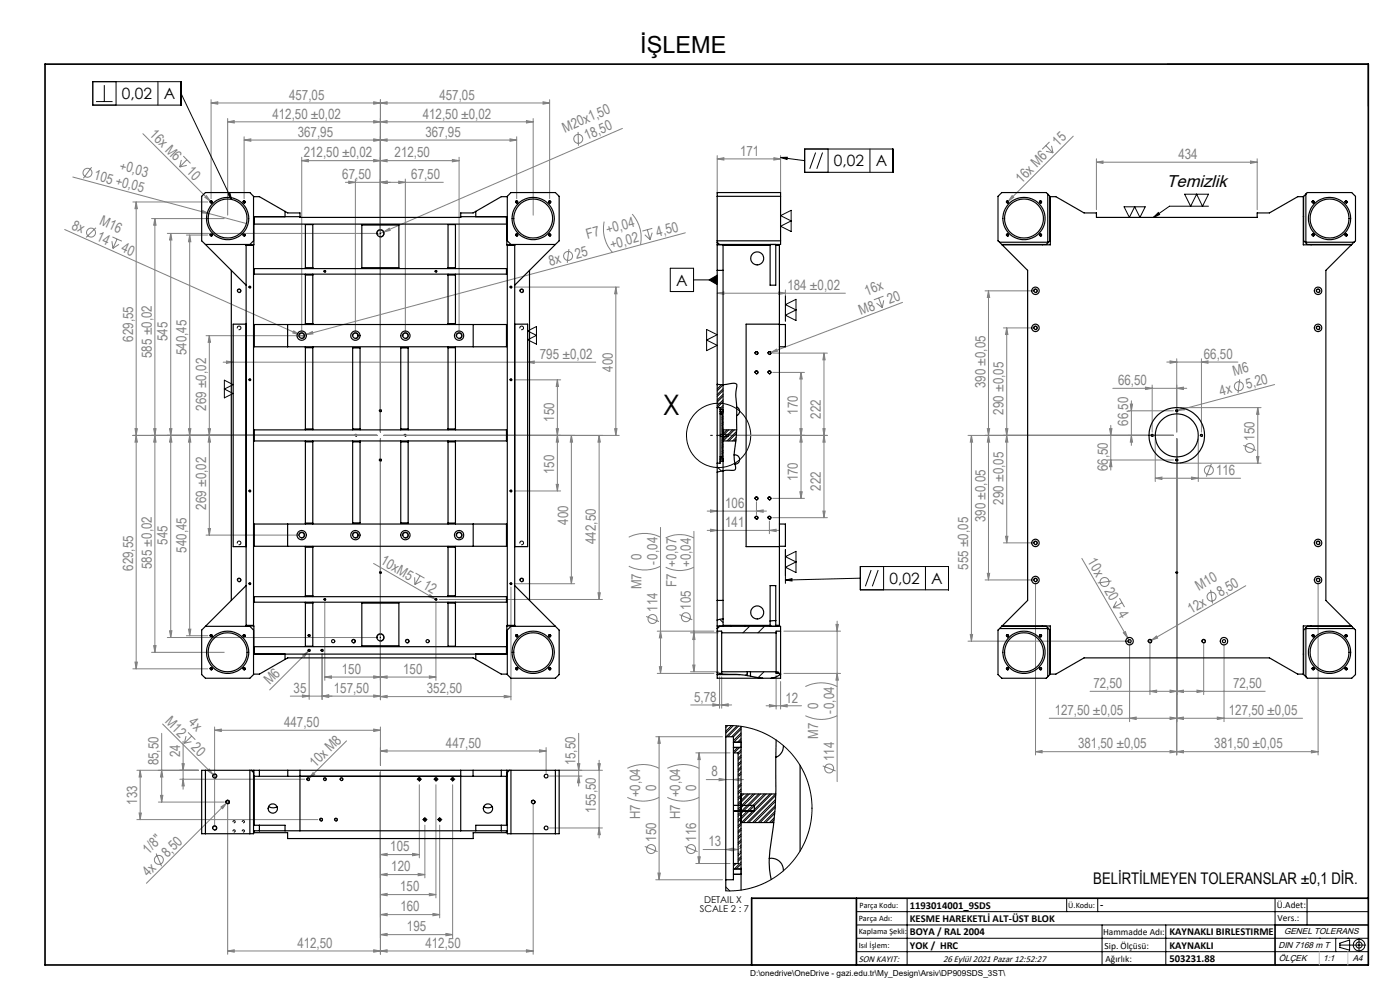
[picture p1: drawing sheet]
<svg xmlns="http://www.w3.org/2000/svg" width="420mm" height="297mm" viewBox="0 0 420 297" stroke-linecap="round" stroke-linejoin="round" font-family="sans-serif">
<defs><g id="words">
<text font-size="8.5" x="198.8" y="124.3">X</text>
<text font-size="7.1" x="192.1" y="15.8">İŞLEME</text>
<text font-size="5.1" x="349.9" y="56.2">Temizlik</text>
<text font-size="4.8" x="328" y="265">BELİRTİLMEYEN TOLERANSLAR ±0,1 DİR.</text>
<g font-size="4.7">
<text x="36.6" y="29.7">0,02</text>
<text x="49.1" y="29.7">A</text>
<text x="250.2" y="49.9">0,02</text>
<text x="262.7" y="49.9">A</text>
<text x="202.9" y="85.6">A</text>
<text x="266.8" y="175">0,02</text>
<text x="279.4" y="175">A</text>
</g>
<g font-size="4.2" fill="#808080">
<text x="86.7" y="29.9">457,05</text>
<text x="131.8" y="29.9">457,05</text>
<text x="81.7" y="35.5">412,50 ±0,02</text>
<text x="126.8" y="35.5">412,50 ±0,02</text>
<text x="44.7" y="40.5" transform="rotate(45 44.7 40.5)">16x M6</text>
<text x="89.3" y="41">367,95</text>
<text x="127.6" y="41">367,95</text>
<text x="169.5" y="39.7" transform="rotate(-23 169.5 39.7)">M20x1,50</text>
<text x="91.1" y="47.2">212,50 ±0,02</text>
<text x="118.4" y="47.2">212,50</text>
<text x="176" y="42.1" transform="rotate(-23 176 42.1)">18,50</text>
<text x="222" y="46.7">171</text>
<text x="317.5" y="44" transform="rotate(-45 317.5 44)">15</text>
<text x="353.5" y="47.6">434</text>
<text x="28" y="53.7" transform="rotate(15 28 53.7)">105 +0,05</text>
<text x="35.7" y="50.9" transform="rotate(15 35.7 50.9)">+0,03</text>
<text x="55.7" y="51.6" transform="rotate(45 55.7 51.6)">10</text>
<text x="102.7" y="53.7">67,50</text>
<text x="123.4" y="53.7">67,50</text>
<text x="306.4" y="55" transform="rotate(-45 306.4 55)">16x M6</text>
<text x="21.3" y="68.6" transform="rotate(24 21.3 68.6)">8x</text>
<text x="28.7" y="71.9" transform="rotate(24 28.7 71.9)">14</text>
<text x="29.7" y="67.1" transform="rotate(24 29.7 67.1)">M16</text>
<text x="176.3" y="71.7" transform="rotate(-15 176.3 71.7)">F7 +0,04</text>
<text x="197.3" y="71" transform="rotate(-15 197.3 71)">4,50</text>
<text x="36.1" y="75.2" transform="rotate(24 36.1 75.2)">40</text>
<text x="172.9" y="77.5" transform="rotate(-15 172.9 77.5)">25</text>
<text x="183.5" y="74.7" transform="rotate(-15 183.5 74.7)">+0,02</text>
<text x="165" y="79.6" transform="rotate(-15 165 79.6)">8x</text>
<text x="236.2" y="86.9">184 ±0,02</text>
<text x="260.1" y="88.6" transform="rotate(-21 260.1 88.6)">16x</text>
<text x="258.3" y="94.4" transform="rotate(-21 258.3 94.4)">M8</text>
<text x="266.8" y="91.1" transform="rotate(-21 266.8 91.1)">20</text>
<text x="39.9" y="102.4" transform="rotate(-90 39.9 102.4)">629,55</text>
<text x="45.5" y="107.3" transform="rotate(-90 45.5 107.3)">585 ±0,02</text>
<text x="50.3" y="102.3" transform="rotate(-90 50.3 102.3)">545</text>
<text x="56" y="106.4" transform="rotate(-90 56 106.4)">540,45</text>
<text x="162" y="107.6">795 ±0,02</text>
<text x="361.2" y="107.5">66,50</text>
<text x="183.8" y="111.4" transform="rotate(-90 183.8 111.4)">400</text>
<text x="370.3" y="112.7" transform="rotate(-15 370.3 112.7)">M6</text>
<text x="295.6" y="116.4" transform="rotate(-90 295.6 116.4)">390 ±0,05</text>
<text x="335.4" y="115.4">66,50</text>
<text x="366.3" y="118.7" transform="rotate(-15 366.3 118.7)">4x</text>
<text x="374.1" y="116.6" transform="rotate(-15 374.1 116.6)">5,20</text>
<text x="61.9" y="123.1" transform="rotate(-90 61.9 123.1)">269 ±0,02</text>
<text x="239.4" y="124.3" transform="rotate(-90 239.4 124.3)">170</text>
<text x="246.3" y="125.5" transform="rotate(-90 246.3 125.5)">222</text>
<text x="301.1" y="124.3" transform="rotate(-90 301.1 124.3)">290 ±0,05</text>
<text x="166.3" y="126.4" transform="rotate(-90 166.3 126.4)">150</text>
<text x="338.5" y="127.6" transform="rotate(-90 338.5 127.6)">66,50</text>
<text x="376.4" y="132.1" transform="rotate(-90 376.4 132.1)">150</text>
<text x="166.3" y="142.2" transform="rotate(-90 166.3 142.2)">150</text>
<text x="332.3" y="141.3" transform="rotate(-90 332.3 141.3)">66,50</text>
<text x="364.8" y="142.4">116</text>
<text x="239.4" y="144.3" transform="rotate(-90 239.4 144.3)">170</text>
<text x="246.3" y="147.1" transform="rotate(-90 246.3 147.1)">222</text>
<text x="61.9" y="152.7" transform="rotate(-90 61.9 152.7)">269 ±0,02</text>
<text x="217.5" y="152.2">106</text>
<text x="301.1" y="151.2" transform="rotate(-90 301.1 151.2)">290 ±0,05</text>
<text x="170.5" y="157.3" transform="rotate(-90 170.5 157.3)">400</text>
<text x="217.5" y="158">141</text>
<text x="295.6" y="156.5" transform="rotate(-90 295.6 156.5)">390 ±0,05</text>
<text x="50.3" y="163.2" transform="rotate(-90 50.3 163.2)">545</text>
<text x="56" y="165.6" transform="rotate(-90 56 165.6)">540,45</text>
<text x="178.8" y="163" transform="rotate(-90 178.8 163)">442,50</text>
<text x="192.5" y="167.7" transform="rotate(-90 192.5 167.7)">0</text>
<text x="39.9" y="171.1" transform="rotate(-90 39.9 171.1)">629,55</text>
<text x="45.5" y="170.6" transform="rotate(-90 45.5 170.6)">585 ±0,02</text>
<text x="113.9" y="168.9" transform="rotate(30 113.9 168.9)">10xM5</text>
<text x="197.2" y="169.3" transform="rotate(-90 197.2 169.3)">-0,04</text>
<text x="207.2" y="170" transform="rotate(-90 207.2 170)">+0,04</text>
<text x="290.5" y="170.8" transform="rotate(-90 290.5 170.8)">555 ±0,05</text>
<text x="326.2" y="168.3" transform="rotate(60 326.2 168.3)">10x</text>
<text x="126.6" y="176.2" transform="rotate(30 126.6 176.2)">12</text>
<text x="192.5" y="176.6" transform="rotate(-90 192.5 176.6)">M7</text>
<text x="203" y="176" transform="rotate(-90 203 176)">F7 +0,07</text>
<text x="331.2" y="177" transform="rotate(60 331.2 177)">20</text>
<text x="359.7" y="177.2" transform="rotate(-30 359.7 177.2)">M10</text>
<text x="366.1" y="179" transform="rotate(-30 366.1 179)">8,50</text>
<text x="197.2" y="183.4" transform="rotate(-90 197.2 183.4)">114</text>
<text x="207.2" y="182.7" transform="rotate(-90 207.2 182.7)">105</text>
<text x="335.3" y="184.1" transform="rotate(60 335.3 184.1)">4</text>
<text x="357.3" y="184" transform="rotate(-30 357.3 184)">12x</text>
<text x="102.6" y="202">150</text>
<text x="120.9" y="202">150</text>
<text x="80.9" y="205.4" transform="rotate(-45 80.9 205.4)">M6</text>
<text x="88.1" y="207.6">35</text>
<text x="100.1" y="207.6">157,50</text>
<text x="128.1" y="207.8">352,50</text>
<text x="328" y="206.2">72,50</text>
<text x="369.9" y="206.2">72,50</text>
<text x="208.2" y="210.3">5,78</text>
<text x="235.6" y="210.6">12</text>
<text x="245.5" y="212.5" transform="rotate(-90 245.5 212.5)">0</text>
<text x="250.2" y="214.1" transform="rotate(-90 250.2 214.1)">-0,04</text>
<text x="316.4" y="214.3">127,50 ±0,05</text>
<text x="368.7" y="214.3">127,50 ±0,05</text>
<text x="49.3" y="216.5" transform="rotate(45 49.3 216.5)">M12</text>
<text x="56.4" y="216.7" transform="rotate(45 56.4 216.7)">4x</text>
<text x="85.2" y="217.9">447,50</text>
<text x="245.5" y="221.4" transform="rotate(-90 245.5 221.4)">M7</text>
<text x="54" y="227" transform="rotate(-90 54 227)">24</text>
<text x="57.1" y="224.3" transform="rotate(45 57.1 224.3)">20</text>
<text x="133.8" y="224.1">447,50</text>
<text x="323.4" y="224.3">381,50 ±0,05</text>
<text x="364.3" y="224.3">381,50 ±0,05</text>
<text x="47.6" y="229.4" transform="rotate(-90 47.6 229.4)">85,50</text>
<text x="94.6" y="230.1" transform="rotate(-45 94.6 230.1)">10x M8</text>
<text x="172.7" y="229.4" transform="rotate(-90 172.7 229.4)">15,50</text>
<text x="213.5" y="232.7">8</text>
<text x="250.2" y="228.1" transform="rotate(-90 250.2 228.1)">114</text>
<text x="196.8" y="237" transform="rotate(-90 196.8 237)">0</text>
<text x="208.8" y="237" transform="rotate(-90 208.8 237)">0</text>
<text x="41.1" y="241.1" transform="rotate(-90 41.1 241.1)">133</text>
<text x="178.8" y="243.5" transform="rotate(-90 178.8 243.5)">155,50</text>
<text x="192" y="245.6" transform="rotate(-90 192 245.6)">H7 +0,04</text>
<text x="204" y="245.6" transform="rotate(-90 204 245.6)">H7 +0,04</text>
<text x="44.5" y="256.2" transform="rotate(-45 44.5 256.2)">1/8&quot;</text>
<text x="50.2" y="257.2" transform="rotate(-45 50.2 257.2)">8,50</text>
<text x="117.1" y="255.1">105</text>
<text x="196.8" y="252.3" transform="rotate(-90 196.8 252.3)">150</text>
<text x="208.8" y="252.3" transform="rotate(-90 208.8 252.3)">116</text>
<text x="212.5" y="253.6">13</text>
<text x="44.5" y="263" transform="rotate(-45 44.5 263)">4x</text>
<text x="117.4" y="261.1">120</text>
<text x="120" y="267.1">150</text>
<text x="120.1" y="273.1">160</text>
<text x="122.1" y="279.1">195</text>
<text x="89.2" y="284">412,50</text>
<text x="127.6" y="284">412,50</text>
</g>
<g font-size="3.2">
<text x="272.9" y="272.3">1193014001_9SDS</text>
<text x="330" y="272.2">-</text>
<text x="272.9" y="280.3">BOYA / RAL 2004</text>
<text x="272.9" y="276.3">KESME HAREKETLİ ALT-ÜST BLOK</text>
<text x="350.8" y="280.3">KAYNAKLI BIRLESTIRME</text>
<text x="272.9" y="284.4">YOK / HRC</text>
<text x="350.8" y="284.3">KAYNAKLI</text>
<text x="350.8" y="288.3">503231.88</text>
</g>
<g font-size="2.8">
<text x="209.9" y="273.4">SCALE 2 : 7</text>
<text x="211.3" y="270.5">DETAIL X</text>
<text x="383" y="272.2">Ü.Adet:</text>
<text x="330.9" y="280.3">Hammadde Adı:</text>
<text x="383.3" y="276">Vers.:</text>
<text x="331.4" y="284.3">Sip. Ölçüsü:</text>
<text x="257.6" y="288.3">SON KAYIT:</text>
<text x="282.9" y="288.3">26 Eylül 2021 Pazar 12:52:27</text>
<text x="331.6" y="288.3">Ağırlık:</text>
</g>
<g font-size="2.6">
<text x="385.2" y="279.9">GENEL TOLERANS</text>
<text x="383.5" y="284">DIN 7168 m T</text>
<text x="383.6" y="288.1">ÖLÇEK</text>
<text x="396.9" y="288.1">1:1</text>
<text x="405.8" y="288.1">A4</text>
</g>
<g font-size="2.5">
<text x="257.9" y="272">Parça Kodu:</text>
<text x="320.5" y="272">Ü.Kodu:</text>
<text x="257.6" y="280">Kaplama Şekli:</text>
<text x="257.6" y="276">Parça Adı:</text>
<text x="257.6" y="284.1">Isıl İşlem:</text>
<text x="225" y="292.6">D:\onedrive\OneDrive - gazi.edu.tr\My_Design\Arsiv\DP909SDS_3ST\</text>
</g>
</g></defs>
<g fill="none" stroke="#808080" stroke-width=".3">
<path d="M63.3 30.9l2-.4v.7zM63.3 29.9v29.6M63.3 30.9h101.6M68.3 36.5l2-.3v.7zM68.3 35.5v29M68.3 36.5h91.6M112.1 36.2l2 .3-2 .4zM112.1 30.5l2 .4-2 .3zM114.1 36.5l2-.3v.7zM114.1 30.9l2-.4v.7zM114.1 29.9v99.6M157.9 36.2l2 .3-2 .4z"/>
<path d="M159.9 35.5v29M162.9 30.5l2 .4-2 .3zM164.9 29.9v29.6M173.4 39.5l.1 4.2M186.7 38.5l-71.6 31M21.8 53.1l40.9 10.9M27.5 50.1l-2.5 3.3M42.9 40.1l20.7 20.7M54.4 47.9l-.5 2.2M55 46.8l2.1 2.2M56 49.6l-2.1 .5M56.1 47.9l-2.2 2.2"/>
<path d="M61.9 58.6l1.2 1.7-1.6-1.2zM73.2 42l2-.4v.7zM73.2 41v18.5M73.2 42h81.8M90.5 48.2l2-.4v.7zM90.5 47.1v52.5M90.5 48.2h47.2M103.6 54.6h29.4M104.6 54.3l2 .3-2 .4zM106.6 53.7v45.9M112.1 47.8l2 .4-2 .3zM112.1 41.6l2 .4-2 .3z"/>
<path d="M114.1 48.2l2-.4v.7zM114.1 54.6l2-.3v.7zM114.1 42l2-.4v.7zM119.6 54.3l2 .3-2 .4zM121.6 53.7v45.9M135.7 47.8l2 .4-2 .3zM137.7 47.1v52.5M153 41.6l2 .4-2 .3zM155 41v18.5M215.2 47.6l2-.3v.7zM215.2 46.6v11.6M215.2 47.6h19"/>
<path d="M232.2 47.3l2 .3-2 .4zM234.2 46.6v11.2M303.6 58.6l.5 .5-1.6 1.2zM313.8 43.6l2.1 2.2M313.8 45.3l2.1 .5M314.9 42.5l-2.2 2.2M315.5 43.7l.4 2.1M322 40.8l-20 20M328.9 48.6l2-.3v.7zM328.9 47.6v15.2M328.9 48.6h48.3M375.1 48.3l2.1 .3-2.1 .4z"/>
<path d="M377.2 47.6v15.2M19.4 68.8l70.4 31.5M28.8 68.3l-3 2.9M33.6 72.3l.3 2.1M33.7 71l2.8 1.3M35.1 71.6l-1.2 2.8M35.7 73.2l-1.8 1.2M39.9 60.5h22.4M40.9 60.5l.3 2h-.7zM40.9 60.5v139.9M45.5 65.5h21.8M46.5 65.5l.3 2h-.7z"/>
<path d="M46.5 65.5v130M50.2 70h62.9M51.2 70l.4 1.9h-.7zM51.2 70v121.1M55.9 70.4h6.4M56.9 70.4l.4 2.1h-.7zM56.9 70.4v120.1M60.8 63.1l1.9 .9-2.1-.2zM62.7 64l11.2 3M115.1 69.5l1.7-1.1 .3 .7zM115.1 69.5l-1.9 .8M170.7 74.6l-.5 4.2"/>
<path d="M181.3 66.4a10.5 10.5 0 0 0 2.4 9.2M189.7 64.2a10.7 10.7 0 0 1 2.4 9.2M193.4 70.3l1.6 1.5M194.2 68.9l.8 2.9M195.7 69.7l-.7 2.1M195.7 68.4l-3 .8M205.6 69.8l-113.7 30.5M88.1 99.2l1.7 1.1-2-.5zM154.3 86h31.5M184.7 86l.4 2h-.7zM184.7 86v44.5M215.2 87.9l2-.4v.7z"/>
<path d="M215.2 87.9h38.4M233.6 87.5l2 .4-2 .3zM235.6 86.9v9.4M263 90.9l1.7 1.3M263.6 89.3l1.1 2.9M265 88.8l-2.9 1M265.1 90l-.4 2.2M270.8 90.6l-39.6 15.1M295.5 87.2h14.1M296.5 87.2v86.6M296.5 87.2l.4 1.9h-.7zM301 98.3h8.6"/>
<path d="M302 98.3v64.4M302 98.3l.4 2h-.7zM61.8 100.6h27.7M62.8 100.6l.3 2h-.7zM62.8 100.6v59.8M67 108.5h111.7M67.9 108.2l2.1 .3-2.1 .4zM89.8 100.3l1.4 .6M91.9 100.3l1.8-.9 .2 .7zM91.9 100.3l-2.8 .7M154.3 113.8h13.9M158.3 108.5l2-.3v.7z"/>
<path d="M167.2 113.8l.3 2h-.6zM167.2 113.8v33.3M231.2 105.7l1.8-1.1 .2 .7zM231.2 105.7l-.8 .3M231.8 111.6h9.5M231.8 105.8h16.4M240.3 111.6l.4 2h-.7zM240.3 111.6v37.8M247.2 105.8l.3 2h-.6zM247.2 105.8v49.3M333.8 116.4h22.2M343.6 116l2.1 .4-2.1 .3z"/>
<path d="M345.7 115.4v14.1M350 108.5h21.4M351 108.2l2 .3-2 .4zM353 116.4l2-.4v.7zM353 107.5v22M360.4 108.5l2-.3v.7zM360.4 107.5v22M371.9 113.7l-.5 4.1M382.4 115.2l-29.1 7.8M39.9 130.5h73.2M40.5 128.5h.7l-.3 2zM40.9 130.5l.3 2h-.7z"/>
<path d="M46.1 128.5h.7l-.3 2zM46.5 130.5l.3 2h-.7zM50.9 128.5h.7l-.4 2zM51.2 130.5l.4 2h-.7zM56.6 128.5h.7l-.4 2zM56.9 130.5l.4 2h-.7zM62.4 128.5h.7l-.3 2zM62.8 130.5l.3 2h-.7zM114.1 131.5v78.3M115.1 130.5h70.7M166.9 128.5h.6l-.3 2zM167.2 130.5l.3 2h-.6z"/>
<path d="M171.4 130.5l.4 2h-.7zM171.4 130.5v44.4M179.7 130.5l.4 2h-.7zM179.7 130.5v49.2M184.4 128.5h.7l-.4 2zM218.7 130.5h29.5M240 128.5h.7l-.4 2zM240.3 130.5l.4 2h-.7zM246.9 128.5h.6l-.3 2zM247.2 130.5l.3 2h-.6zM290.4 130.5h61.6M291.4 130.5v61.7"/>
<path d="M291.4 130.5l.4 2h-.7zM296.2 128.5h.7l-.4 2zM296.5 130.5l.4 2h-.7zM301.7 128.5h.7l-.4 2zM302 130.5l.4 2h-.7zM332.2 137.9h19.8M332.9 128.5h.7l-.4 2zM333.2 137.9l.4 2h-.7zM333.2 127.5v13.4M338.4 123.1h13.6M339.1 121.1h.7l-.4 2zM339.4 130.5l.4 2h-.7z"/>
<path d="M339.4 120.1v13.4M346.6 131.5v12.8M353 131.5v94.8M353.3 123l1.8-.8 .2 .6zM353.3 123l-.6 .2M354 122.2h24.3M354 138.8h24.3M359.5 131.5v12.8M363.4 139l-1.5 3.8M373 133.5l3.8 1.5M377 136.8h.7l-.4 2zM377.3 122.2v16.6"/>
<path d="M377.3 122.2l.4 2h-.7zM62.4 158.4h.7l-.3 2zM154.3 147.1h13.9M166.9 145.2h.6l-.3 1.9zM198.2 158.1v43.7M208.2 159.2v42.1M212.2 153.2h17.7M212.2 159h21.6M213.1 152.8l2.1 .4-2.1 .3zM213.1 158.6l2.1 .4-2.1 .3zM226.9 153.2l2.1-.4v.7zM226.9 150.4v3.8"/>
<path d="M230.8 159l2-.4v.7zM230.8 156.2v3.7M231.8 149.4h9.5M231.8 155.1h16.4M240 147.4h.7l-.4 2zM246.9 153.2h.6l-.3 1.9zM346.6 143.3l2-.3v.7zM346.6 143.3h25.6M357.5 143l2 .3-2 .4zM61.8 160.4h27.7M112.1 168.9l18.4 10.6M124.4 173l.1 2.2"/>
<path d="M124.7 171.8l2.7 1.5M126 172.5l-1.5 2.7M126.4 174.2l-1.9 1M129 178.2l1.5 1.3-1.9-.7zM130.5 179.5l.5 .3M131.8 179.7h48.9M153.3 175.9v33.9M154.3 174.9h18.1M171.1 172.9h.7l-.4 2zM179.4 177.7h.7l-.4 2zM188.6 169.7a10.6 10.6 0 0 0 9.6 0M188.6 161a10.6 10.6 0 0 1 9.6 0"/>
<path d="M199.7 170a9.6 9.6 0 0 0 8.5 0M199.7 161.2a9.6 9.6 0 0 1 8.5 0M295.5 173.8h14.1M296.2 171.8h.7l-.4 2zM301 162.7h8.6M301.7 160.7h.7l-.4 2zM310.7 174.8v51.5M324.6 167.4l14.8 25.7M333.4 174.1l-4.1 .6M335.8 179.3l1.6 2.6M363.2 176.8l.5 4.1M373.7 175.5l-28.3 16.4"/>
<path d="M395.4 174.8v51.5M40.5 198.4h.7l-.3 2zM45.5 195.5h21.8M46.1 193.5h.7l-.3 2zM50.2 191.1h62.9M50.9 189.1h.7l-.4 2zM55.9 190.5h6.4M56.6 188.6h.7l-.4 1.9zM90.8 196.4l1.7-1.2-1.2 1.6zM92.5 195.2l-11.6 11.6M92.7 195.9v13.7M93 194.7l-.5 .5"/>
<path d="M96.6 195.9v13.7M97.4 180.7v23.2M130.8 180.7v23.2M193.9 184.7l3.8 1.6M197.2 189.2h17M197.8 199.8h.7l-.3 2zM198.2 189.2l.3 2h-.7zM203.8 184.2l3.9 1.5M207.2 189.6h8.3M207.8 199.3h.7l-.3 2zM208.2 189.6l.3 2.1h-.7zM235.2 189.2h17"/>
<path d="M250.8 187.1h.7l-.4 2.1zM251.1 186.2v48M290.4 192.2h47.5M291.1 190.1h.7l-.4 2.1zM333.9 182.1l2.2 .1M335 180.2l-1.1 1.9M336.6 180.6l-2.7 1.5M337 189.6l.6-.3 .7 1.9zM338.9 193.1v23.2M345 193.1v15.1M345.4 191.9l1.6-1.3 .3 .6zM345.4 191.9l-.8 .5"/>
<path d="M361.1 193.1v15.1M367.2 193.1v23.2M39.9 200.4h22.4M48.5 219.8v20.6M48.8 217l16.1 16.1M56.4 219.5l2.2 2.2M64.4 218.9l2-.4v.7zM64.4 217.9v29.3M64.4 218.9h49.7M87.1 208.6h27M90.7 208.3l2 .3-2 .3zM96.6 208.6l2-.3v.6z"/>
<path d="M97.4 202.9l2-.3v.7zM97.4 202.9h33.4M112.1 202.6l2 .3-2 .4zM112.1 208.3l2 .3-2 .3zM112.1 218.5l2 .4-2 .3zM114.1 202.9l2-.3v.7zM114.1 208.8l2-.4v.7zM114.1 217.9v11.5M114.1 208.8h39.2M128.8 202.6l2 .3-2 .4zM151.3 208.4l2 .4-2 .3zM173.6 219.8v15.8"/>
<path d="M197.2 201.8h17M207.2 201.3h8.3M207.2 211.3h12.3M213.9 210.9l2 .4-2 .3zM215.9 202.8v9.5M216.5 211.3l2-.4v.7zM216.5 202.8v9.5M229.8 211.5h10.7M230.8 211.2l2 .3-2 .4zM232.8 202.3v10.2M234.2 211.5l1.9-.3v.7zM234.2 204.3v8.2"/>
<path d="M235.2 201.8h17M241.6 214.5a10.6 10.6 0 0 0 9.5 0M241.6 205.8a10.6 10.6 0 0 1 9.5 0M251.1 201.8l.4 2h-.7zM314.8 215.3h76M327 207.2h52.6M338.9 215.3l2-.4v.7zM345 207.2l2-.4v.7zM351 214.9l2 .4-2 .3zM351 206.8l2 .4-2 .3zM353 215.3l2-.4v.7zM353 207.2l2-.4v.7z"/>
<path d="M359.1 206.8l2 .4-2 .3zM365.2 214.9l2 .4-2 .3zM41.1 230.9h18.4M42.1 230.9l.3 2h-.7zM42.1 230.9v14.7M48.2 238.4h.7l-.4 2zM48.5 230.9l.4 2h-.7zM53.9 233.5h37.5M54.6 228.9h.7l-.4 2zM54.9 233.5l.4 2h-.7zM54.9 222.2v14.3M55.8 220.6l-.5 2.1"/>
<path d="M57.4 222.3l-2.1 .4M57.5 220.6l-2.2 2.1M62.8 230.5l1.1 1.6-1.6-1.1zM92.7 233.2l-.6 .7M93.9 231.6l.5 .5-1.7 1.1zM104 222l-11.3 11.2M114.1 225.1l2-.4v.7zM114.1 231.4v54.6M114.1 225.1h49.7M125.8 235.2v21.9M130.8 235.2v33.9M135.8 235.2v45.9"/>
<path d="M161.9 224.7l1.9 .4-1.9 .3zM163.8 224v7.6M164.9 232.6h9.7M167.6 230.9h13.1M173.2 228.9h.8l-.4 2zM173.6 232.6l.4 2h-.8zM179.4 228.9h.7l-.4 2zM179.7 227.9v23.2M188.2 239a10.6 10.6 0 0 0 9.5 0M188.2 230.3a10.6 10.6 0 0 1 9.5 0M196.7 220.8h20M197.7 220.8l.4 2h-.7z"/>
<path d="M197.7 220.8v42.9M200.2 239a10.6 10.6 0 0 0 9.5 0M200.2 230.3a10.6 10.6 0 0 1 9.5 0M208.7 225.6h10.3M209.7 225.6v33.2M209.7 225.6l.4 2h-.7zM211.9 233.6h11.1M215.7 233.3l2 .3-2 .4zM220 233.6l2-.3v.7zM246.8 229.5l3.9 1.6M310.7 225.3l1.9-.4v.7zM310.7 225.3h84.7"/>
<path d="M351 224.9l2 .4-2 .3zM353 225.3l2-.4v.7zM393.4 224.9l2 .4-2 .3zM41.1 245.6h54.3M41.7 243.7h.7l-.3 1.9zM46.8 255.8l1.7 3.8M47.5 240.4h19.8M66.3 241.9l1.6-1.2-1.1 1.7zM68.3 241.4v44.6M68.6 240l-24.7 24.7M114.1 256.1l2-.3v.7zM114.1 256.1h11.7"/>
<path d="M123.8 255.8l2 .3-2 .4zM127.5 247.3v15.8M131.9 247.3v27.8M159.9 241.4v44.6M164.9 248.1h15.8M179.7 248.1l.4 2.1h-.7zM193.4 253.7l3.9 1.5M205.4 253.7l3.9 1.5M208.7 258.8h10.3M209.4 256.8h.7l-.4 2zM210.9 254.6h10.5M217.7 254.6l2-.4v.7z"/>
<path d="M219.5 254.2l1.9 .4-1.9 .3zM114.1 262.1l2-.3v.7zM114.1 268.1l2-.3v.7zM114.1 274.1l2-.3v.7zM114.1 262.1h13.4M114.1 268.1h16.7M114.1 274.1h17.8M125.4 261.8l2.1 .3-2.1 .4zM128.8 267.8l2 .3-2 .4zM129.9 273.8l2 .3-2 .4zM133.8 279.7l2 .4-2 .4zM196.7 263.7h20"/>
<path d="M197.4 261.7h.7l-.4 2zM68.3 285l2-.3v.7zM68.3 285h91.6M112.1 284.7l2 .3-2 .4zM114.1 285l2-.3v.7zM114.1 280.1l2-.4v.8zM114.1 280.1h21.7M157.9 284.7l2 .3-2 .4z"/>
<circle cx="26.2" cy="51.8" r="1.35"/>
<circle cx="173.5" cy="41.6" r="1.34"/>
<circle cx="27.3" cy="69.7" r="1.36"/>
<circle cx="170.4" cy="76.7" r="1.34"/>
<circle cx="371.7" cy="115.7" r="1.35"/>
<circle cx="374.9" cy="134.2" r="1.34"/>
<circle cx="362.7" cy="140.9" r="1.34"/>
<circle cx="331.4" cy="174.4" r="1.34"/>
<circle cx="363.5" cy="178.8" r="1.34"/>
<circle cx="195.8" cy="185.5" r="1.34"/>
<circle cx="205.8" cy="185" r="1.34"/>
<circle cx="248.7" cy="230.3" r="1.34"/>
<circle cx="47.7" cy="257.7" r="1.35"/>
<circle cx="195.3" cy="254.5" r="1.34"/>
<circle cx="207.3" cy="254.5" r="1.34"/>
</g>
<g fill="none" stroke="#000" stroke-width=".3">
<path d="M350.2 19.2h60.3v12.6M27.8 24.5h26.5v7h-26.5zM28.8 30.4h5M31.3 25.5v4.9M34.8 24.5v7M47.4 24.5v7M54.3 28l15.2 31.8M68.3 58.1l.7-.3 .5 2zM234.2 47.2l2-.1-.1 .7zM234.2 47.2l7.2 1M241.4 44.7h26.5v6.9h-26.5zM244.7 45.7l-1.8 4.9"/>
<path d="M246.8 45.7l-1.8 4.9M248.4 44.7v6.9M261 44.7v6.9M355.4 58.2h7.1l-1.7 3.6-1.8-3.6-1.8 3.6zM63 70.5a.34 .34 0 0 1 .3-.4 .34 .34 0 0 1 .4 .4 .34 .34 0 0 1-.4 .3M63 60.6a.33 .33 0 0 1 .3-.4 .33 .33 0 0 1 .3 .3 .33 .33 0 0 1-.3 .4M72.9 60.6a.33 .33 0 0 1 .3-.4 .33 .33 0 0 1 .4 .4 .33 .33 0 0 1-.5 .3M72.9 70.5a.34 .34 0 0 1 .3-.4 .34 .34 0 0 1 .4 .4 .34 .34 0 0 1-.5 .3M113 70.2a1.12 1.12 0 0 1 1-1.4 1.12 1.12 0 0 1 1.2 1.2 1.12 1.12 0 0 1-1.4 1M154.7 60.6a.33 .33 0 0 1 .3-.4 .33 .33 0 0 1 .3 .4 .33 .33 0 0 1-.4 .3M154.7 70.5a.34 .34 0 0 1 .3-.4 .34 .34 0 0 1 .4 .4 .34 .34 0 0 1-.5 .3M164.6 70.5a.34 .34 0 0 1 .3-.4 .34 .34 0 0 1 .3 .4 .34 .34 0 0 1-.4 .3"/>
<path d="M164.6 60.6a.33 .33 0 0 1 .2-.4 .33 .33 0 0 1 .4 .3 .33 .33 0 0 1-.4 .4M234.2 64.6l3.1-1.6v6.4l-3.1-1.6 3.1-1.6zM301.9 70.5a.33 .33 0 0 1 .4-.4 .33 .33 0 0 1 .3 .4 .33 .33 0 0 1-.4 .3M301.9 60.6a.32 .32 0 0 1 .3-.4 .32 .32 0 0 1 .4 .4 .32 .32 0 0 1-.4 .3M311.8 60.6a.33 .33 0 0 1 .3-.4 .33 .33 0 0 1 .4 .3 .33 .33 0 0 1-.4 .4M311.8 70.5a.34 .34 0 0 1 .3-.4 .34 .34 0 0 1 .4 .4 .34 .34 0 0 1-.4 .3M337.2 62h6.4l-1.6 3.2-1.6-3.2-1.6 3.2zM346 65.2l1.5-1.5 .4 .6zM362.5 61.8h-11.7l-4.8 3.4M393.6 60.6a.33 .33 0 0 1 .2-.4 .33 .33 0 0 1 .4 .3 .33 .33 0 0 1-.4 .4M393.6 70.5a.34 .34 0 0 1 .3-.4 .34 .34 0 0 1 .4 .4 .34 .34 0 0 1-.5 .3M403.5 70.5a.33 .33 0 0 1 .3-.4 .33 .33 0 0 1 .4 .4 .33 .33 0 0 1-.5 .3"/>
<path d="M403.5 60.6a.32 .32 0 0 1 .3-.4 .32 .32 0 0 1 .3 .4 .32 .32 0 0 1-.4 .3M71.2 98.4a.55 .55 0 0 1 .5-.7 .55 .55 0 0 1 .6 .6 .55 .55 0 0 1-.7 .5M71.2 87.3a.55 .55 0 0 1 .5-.7 .55 .55 0 0 1 .6 .6 .55 .55 0 0 1-.7 .5M74.7 86.1a.27 .27 0 0 1 .2-.3 .27 .27 0 0 1 .3 .3 .27 .27 0 0 1-.3 .2M97.2 81.4a.28 .28 0 0 1 .3-.3 .28 .28 0 0 1 .2 .3 .28 .28 0 0 1-.3 .2M130.5 81.4a.28 .28 0 0 1 .3-.3 .28 .28 0 0 1 .3 .3 .28 .28 0 0 1-.4 .2M153 86.1a.28 .28 0 0 1 .3-.3 .28 .28 0 0 1 .3 .3 .28 .28 0 0 1-.4 .2M156 98.4a.55 .55 0 0 1 .4-.7 .55 .55 0 0 1 .6 .6 .55 .55 0 0 1-.6 .5M156 87.3a.55 .55 0 0 1 .4-.7 .55 .55 0 0 1 .6 .6 .55 .55 0 0 1-.6 .5M158.3 99.2l2.6-1.3v5.2l-2.6-1.3 2.6-1.3zM201.1 80.4h7v7h-7zM208.1 83.9h7.1"/>
<path d="M212 98.7l3.2 1.6-3.2 1.6 3.2 1.6-3.2 1.6zM212.7 83.9l2.5-1.4v2.8zM235.6 88.7v7.6M235.6 91.3l3.2-1.6v6.4l-3.2-1.6 3.2-1.6zM310.1 98.4a.56 .56 0 0 1 .5-.7 .56 .56 0 0 1 .6 .6 .56 .56 0 0 1-.7 .5M310.1 87.3a.56 .56 0 0 1 .5-.7 .56 .56 0 0 1 .6 .6 .56 .56 0 0 1-.7 .5M394.9 98.4a.55 .55 0 0 1 .5-.7 .55 .55 0 0 1 .6 .6 .55 .55 0 0 1-.7 .5M394.9 87.3a.55 .55 0 0 1 .5-.7 .55 .55 0 0 1 .6 .6 .55 .55 0 0 1-.7 .5M67.3 113.9l2.7 1.4-2.7 1.3 2.7 1.3-2.7 1.3zM74.7 113.9a.28 .28 0 0 1 .2-.4 .28 .28 0 0 1 .3 .3 .28 .28 0 0 1-.3 .3M89.6 100.8a.88 .88 0 0 1 .8-1.1 .88 .88 0 0 1 1 1 .88 .88 0 0 1-1.1 .8M105.8 100.8a.88 .88 0 0 1 .7-1.1 .88 .88 0 0 1 1 1 .88 .88 0 0 1-1.1 .8"/>
<path d="M120.8 100.8a.88 .88 0 0 1 .7-1.1 .88 .88 0 0 1 1 1 .88 .88 0 0 1-1.1 .8M136.9 100.8a.88 .88 0 0 1 .8-1.1 .88 .88 0 0 1 .9 1 .88 .88 0 0 1-1.1 .8M153 113.9a.29 .29 0 0 1 .2-.4 .29 .29 0 0 1 .4 .3 .29 .29 0 0 1-.4 .3M226.5 111.7a.44 .44 0 0 1 .4-.5 .44 .44 0 0 1 .5 .4 .44 .44 0 0 1-.6 .4M226.5 105.9a.44 .44 0 0 1 .4-.5 .44 .44 0 0 1 .5 .5 .44 .44 0 0 1-.6 .4M230.4 111.7a.44 .44 0 0 1 .4-.5 .44 .44 0 0 1 .5 .4 .44 .44 0 0 1-.6 .4M230.4 105.9a.44 .44 0 0 1 .4-.5 .44 .44 0 0 1 .5 .5 .44 .44 0 0 1-.6 .4M106.4 130.6a.33 .33 0 0 1 .3-.4 .33 .33 0 0 1 .3 .3 .33 .33 0 0 1-.4 .3M113.8 123.2a.34 .34 0 0 1 .3-.4 .34 .34 0 0 1 .4 .4 .34 .34 0 0 1-.5 .2M113.8 138a.34 .34 0 0 1 .3-.4 .34 .34 0 0 1 .4 .4 .34 .34 0 0 1-.5 .2M121.2 130.6a.33 .33 0 0 1 .3-.4 .33 .33 0 0 1 .3 .3 .33 .33 0 0 1-.4 .3M216 122.8h.9v.6h-.9"/>
<path d="M216 137.5h.9v.7h-.9M216 130.2h2.5v.6h-2.5M345.3 130.6a.33 .33 0 0 1 .4-.4 .33 .33 0 0 1 .3 .4 .33 .33 0 0 1-.5 .2M352.7 123.2a.34 .34 0 0 1 .3-.4 .34 .34 0 0 1 .4 .3 .34 .34 0 0 1-.4 .3M352.7 138a.34 .34 0 0 1 .3-.5 .34 .34 0 0 1 .4 .4 .34 .34 0 0 1-.4 .3M360.1 130.6a.33 .33 0 0 1 .3-.4 .33 .33 0 0 1 .3 .3 .33 .33 0 0 1-.4 .3M74.7 147.2a.28 .28 0 0 1 .2-.3 .28 .28 0 0 1 .3 .2 .28 .28 0 0 1-.3 .3M153 147.2a.29 .29 0 0 1 .2-.3 .29 .29 0 0 1 .4 .2 .29 .29 0 0 1-.4 .3M226.5 155.3a.45 .45 0 0 1 .4-.6 .45 .45 0 0 1 .5 .5 .45 .45 0 0 1-.6 .4M226.5 149.5a.44 .44 0 0 1 .4-.5 .44 .44 0 0 1 .5 .4 .44 .44 0 0 1-.6 .4M230.4 155.3a.45 .45 0 0 1 .3-.6 .45 .45 0 0 1 .6 .5 .45 .45 0 0 1-.6 .4M230.4 149.5a.44 .44 0 0 1 .4-.5 .44 .44 0 0 1 .5 .4 .44 .44 0 0 1-.6 .4"/>
<path d="M71.2 162.9a.56 .56 0 0 1 .5-.7 .56 .56 0 0 1 .6 .6 .56 .56 0 0 1-.7 .5M71.2 174a.56 .56 0 0 1 .5-.7 .56 .56 0 0 1 .6 .6 .56 .56 0 0 1-.7 .5M74.7 175a.26 .26 0 0 1 .2-.3 .26 .26 0 0 1 .3 .2 .26 .26 0 0 1-.3 .3M89.6 160.6a.9 .9 0 0 1 .8-1.1 .9 .9 0 0 1 1 1 .9 .9 0 0 1-1.1 .8M97.2 179.7a.28 .28 0 0 1 .2-.3 .28 .28 0 0 1 .3 .3 .28 .28 0 0 1-.3 .2M105.8 160.6a.9 .9 0 0 1 .8-1.1 .9 .9 0 0 1 .9 1 .9 .9 0 0 1-1.1 .8M113.8 171.7a.28 .28 0 0 1 .3-.4 .28 .28 0 0 1 .3 .3 .28 .28 0 0 1-.3 .3M120.8 160.6a.9 .9 0 0 1 .7-1.1 .9 .9 0 0 1 1 1 .9 .9 0 0 1-1.1 .8M130.5 179.7a.28 .28 0 0 1 .3-.3 .28 .28 0 0 1 .3 .3 .28 .28 0 0 1-.4 .2M136.9 160.6a.9 .9 0 0 1 .8-1.1 .9 .9 0 0 1 .9 1 .9 .9 0 0 1-1.1 .8M153 175a.27 .27 0 0 1 .2-.4 .27 .27 0 0 1 .3 .3 .27 .27 0 0 1-.3 .3M156 162.9a.56 .56 0 0 1 .5-.7 .56 .56 0 0 1 .6 .6 .56 .56 0 0 1-.7 .5"/>
<path d="M156 174a.56 .56 0 0 1 .5-.7 .56 .56 0 0 1 .6 .6 .56 .56 0 0 1-.7 .5M235.6 173.8l2-.4v.7zM235.6 164.7v10.1M235.6 166.8l3.2-1.6v6.4l-3.2-1.6 3.2-1.6zM258.1 169.8h26.5v7h-26.5zM258.1 173.3l-22.5 .5M261.3 170.8l-1.7 4.9M263.5 170.8l-1.8 4.9M265.1 169.8v7M277.6 169.8v7M310.1 162.9a.57 .57 0 0 1 .5-.8 .57 .57 0 0 1 .6 .6 .57 .57 0 0 1-.7 .6M310.1 174a.57 .57 0 0 1 .5-.7 .57 .57 0 0 1 .6 .6 .57 .57 0 0 1-.7 .5"/>
<path d="M352.8 171.7a.28 .28 0 0 1 .3-.4 .28 .28 0 0 1 .2 .4 .28 .28 0 0 1-.3 .2M394.9 162.9a.56 .56 0 0 1 .5-.7 .56 .56 0 0 1 .6 .6 .56 .56 0 0 1-.7 .5M394.9 174a.56 .56 0 0 1 .5-.7 .56 .56 0 0 1 .6 .6 .56 .56 0 0 1-.7 .5M63 190.6a.33 .33 0 0 1 .3-.4 .33 .33 0 0 1 .3 .3 .33 .33 0 0 1-.3 .3M72.9 190.6a.33 .33 0 0 1 .3-.4 .33 .33 0 0 1 .4 .4 .33 .33 0 0 1-.5 .2M92.4 190.6a.34 .34 0 0 1 .3-.5 .34 .34 0 0 1 .4 .4 .34 .34 0 0 1-.5 .3M92.4 195a.34 .34 0 0 1 .3-.4 .34 .34 0 0 1 .4 .4 .34 .34 0 0 1-.5 .3M96.3 195a.34 .34 0 0 1 .3-.4 .34 .34 0 0 1 .4 .4 .34 .34 0 0 1-.5 .3M105.5 192.3a.55 .55 0 0 1 .5-.7 .55 .55 0 0 1 .6 .6 .55 .55 0 0 1-.7 .5M113 191.3a1.12 1.12 0 0 1 1-1.4 1.12 1.12 0 0 1 1.2 1.2 1.12 1.12 0 0 1-1.4 1M121.6 192.3a.55 .55 0 0 1 .5-.7 .55 .55 0 0 1 .6 .6 .55 .55 0 0 1-.7 .5M154.7 190.6a.33 .33 0 0 1 .3-.4 .33 .33 0 0 1 .3 .4 .33 .33 0 0 1-.4 .2"/>
<path d="M164.6 190.6a.33 .33 0 0 1 .2-.4 .33 .33 0 0 1 .4 .3 .33 .33 0 0 1-.4 .3M301.9 190.6a.32 .32 0 0 1 .3-.4 .32 .32 0 0 1 .4 .4 .32 .32 0 0 1-.4 .2M311.8 190.6a.33 .33 0 0 1 .3-.4 .33 .33 0 0 1 .4 .3 .33 .33 0 0 1-.4 .3M344.5 192.3a.55 .55 0 0 1 .4-.7 .55 .55 0 0 1 .6 .6 .55 .55 0 0 1-.7 .5M360.5 192.3a.56 .56 0 0 1 .5-.7 .56 .56 0 0 1 .6 .6 .56 .56 0 0 1-.7 .5M393.6 190.6a.33 .33 0 0 1 .2-.4 .33 .33 0 0 1 .4 .3 .33 .33 0 0 1-.4 .3M403.5 190.6a.32 .32 0 0 1 .3-.4 .32 .32 0 0 1 .3 .4 .32 .32 0 0 1-.4 .2M63 200.5a.34 .34 0 0 1 .3-.4 .34 .34 0 0 1 .4 .4 .34 .34 0 0 1-.4 .3M72.9 200.5a.34 .34 0 0 1 .3-.4 .34 .34 0 0 1 .4 .4 .34 .34 0 0 1-.5 .3M154.7 200.5a.34 .34 0 0 1 .3-.4 .34 .34 0 0 1 .4 .4 .34 .34 0 0 1-.5 .3M164.6 200.5a.34 .34 0 0 1 .3-.4 .34 .34 0 0 1 .3 .4 .34 .34 0 0 1-.4 .3M301.9 200.5a.33 .33 0 0 1 .4-.4 .33 .33 0 0 1 .3 .4 .33 .33 0 0 1-.4 .3"/>
<path d="M311.8 200.5a.34 .34 0 0 1 .3-.4 .34 .34 0 0 1 .4 .4 .34 .34 0 0 1-.4 .3M393.6 200.5a.34 .34 0 0 1 .3-.4 .34 .34 0 0 1 .4 .4 .34 .34 0 0 1-.5 .3M403.5 200.5a.33 .33 0 0 1 .3-.4 .33 .33 0 0 1 .4 .4 .33 .33 0 0 1-.5 .3M63.7 232.8a.68 .68 0 0 1 .7-.9 .68 .68 0 0 1 .7 .8 .68 .68 0 0 1-.9 .6M92 233.6a.43 .43 0 0 1 .4-.5 .43 .43 0 0 1 .5 .5 .43 .43 0 0 1-.6 .4M97 233.6a.43 .43 0 0 1 .5-.5 .43 .43 0 0 1 .4 .5 .43 .43 0 0 1-.6 .4M102 233.6a.44 .44 0 0 1 .4-.5 .44 .44 0 0 1 .5 .5 .44 .44 0 0 1-.6 .4M125.4 233.6a.43 .43 0 0 1 .4-.5 .43 .43 0 0 1 .4 .5 .43 .43 0 0 1-.5 .4M125.5 233.5h.5M125.8 233.3v.5M130.4 233.6a.44 .44 0 0 1 .3-.5 .44 .44 0 0 1 .5 .5 .44 .44 0 0 1-.5 .4M130.5 233.5h.6"/>
<path d="M130.8 233.3v.5M135.4 233.6a.44 .44 0 0 1 .4-.5 .44 .44 0 0 1 .4 .5 .44 .44 0 0 1-.5 .4M135.5 233.5h.6M135.8 233.3v.5M220 222.4h2.3v1.7h-2.3M63.7 248.3a.67 .67 0 0 1 .6-.8 .67 .67 0 0 1 .8 .7 .67 .67 0 0 1-.9 .6M67.8 240.5a.54 .54 0 0 1 .4-.7 .54 .54 0 0 1 .6 .6 .54 .54 0 0 1-.6 .5M69.9 246.3a.34 .34 0 0 1 .3-.4 .34 .34 0 0 1 .4 .4 .34 .34 0 0 1-.5 .3M69.9 249.1a.34 .34 0 0 1 .3-.4 .34 .34 0 0 1 .4 .4 .34 .34 0 0 1-.5 .3M72.7 249.1a.34 .34 0 0 1 .3-.4 .34 .34 0 0 1 .3 .4 .34 .34 0 0 1-.4 .3M72.7 246.3a.34 .34 0 0 1 .3-.4 .34 .34 0 0 1 .3 .4 .34 .34 0 0 1-.4 .3M95.9 245.8a.45 .45 0 0 1 .4-.6 .45 .45 0 0 1 .5 .5 .45 .45 0 0 1-.6 .4"/>
<path d="M100.4 245.8a.45 .45 0 0 1 .4-.6 .45 .45 0 0 1 .5 .5 .45 .45 0 0 1-.6 .4M127 245.8a.45 .45 0 0 1 .4-.6 .45 .45 0 0 1 .5 .5 .45 .45 0 0 1-.5 .4M127.2 245.6h.5M127.5 245.4v.5M131.5 245.8a.46 .46 0 0 1 .4-.6 .46 .46 0 0 1 .5 .5 .46 .46 0 0 1-.6 .4M131.6 245.6h.6M131.9 245.4v.5M159.4 240.5a.55 .55 0 0 1 .5-.7 .55 .55 0 0 1 .6 .6 .55 .55 0 0 1-.7 .5M220 241.4h6.3v1.7h-6.3M220 260.3h2.3v1.8h-2.3M256.9 273.2h153.6M256.9 277.2h153.6"/>
<path d="M272.1 269.2v20M320 269.2v4M329.3 269.2v4M330.6 277.2v12M349.7 277.2v12M382.5 269.2v20M392.1 269.2v8M225.5 289.2h185M256.9 281.2h153.6M256.9 285.2h153.6M395.8 281.2h.1M400.7 281.2v4"/>
<path d="M402 283.2h7.7M402 282.7l2.9-1v3.1l-2.9-.9zM404.4 281.2h.1M407.7 281.3v3.8"/>
<circle cx="215.6" cy="130.5" r="9.6"/>
<circle cx="407.7" cy="283.2" r=".93"/>
<circle cx="407.7" cy="283.2" r="1.74"/>
</g>
<path d="M213.2 130.5h4.9" fill="none" stroke="#000" stroke-width=".3" stroke-dasharray="15.2 1.3 1.3 1.3" stroke-dashoffset="14.7"/>
<path d="M410.5 277.2h-28v12" fill="none" stroke="#000" stroke-width=".35"/>
<path d="M13.5 19.2h397v270h-397zM256.9 269.2v20M410.5 269.2h-185v20" fill="none" stroke="#000" stroke-width=".5"/>
<path d="M392.1 281.2h.1M395.8 285.2v4M404.4 285.2v4" fill="none" stroke="#c0c0c0" stroke-width=".3"/>
<g fill="none" stroke="#000" stroke-width=".3" stroke-dasharray="15.2 1.3 1.3 1.3">
<path d="M125.2 233.5h-.1M125.8 233v-.1M125.8 234.1v.1M126.4 233.5h.1M130.2 233.5h-.1M130.8 233v-.1M130.8 234.1v.1M131.4 233.5h.1M135.2 233.5h-.1M135.8 233v-.1M135.8 234.1v.1M136.4 233.5h.1"/>
<path d="M126.9 245.6h-.1M127.5 245.1v-.1M127.5 246.2v.1M128 245.6h.1M131.4 245.6h-.1M131.9 245.1v-.1M131.9 246.2v.1M132.5 245.6h.1"/>
</g>
<g fill="#808080">
<path d="M337 189.6l.6-.3 .7 1.9z"/>
<path d="M62.8 230.5l1.1 1.6-1.6-1.1z"/>
<path d="M61.9 58.6l1.2 1.7-1.6-1.2z"/>
<path d="M129 178.2l1.5 1.3-1.9-.7z"/>
<path d="M88.1 99.2l1.7 1.1-2-.5z"/>
<path d="M60.8 63.1l1.9 .9-2.1-.2z"/>
<path d="M353.3 123l1.8-.8 .2 .6z"/>
<path d="M91.9 100.3l1.8-.9 .2 .7z"/>
<path d="M231.2 105.7l1.8-1.1 .2 .7z"/>
<path d="M115.1 69.5l1.7-1.1 .3 .7z"/>
<path d="M345.4 191.9l1.6-1.3 .3 .6z"/>
<path d="M303.6 58.6l.5 .5-1.6 1.2z"/>
<path d="M93.9 231.6l.5 .5-1.7 1.1z"/>
<path d="M66.3 241.9l1.6-1.2-1.1 1.7z"/>
<path d="M90.8 196.4l1.7-1.2-1.2 1.6z"/>
<path d="M112.1 36.2l2 .3-2 .4zM68.3 36.5l2-.3v.7zM112.1 202.6l2 .3-2 .4zM97.4 202.9l2-.3v.7zM112.1 47.8l2 .4-2 .3zM90.5 48.2l2-.4v.7zM112.1 41.6l2 .4-2 .3zM73.2 42l2-.4v.7zM112.1 30.5l2 .4-2 .3zM63.3 30.9l2-.4v.7zM135.7 47.8l2 .4-2 .3zM114.1 48.2l2-.4v.7zM114.1 54.6l2-.3v.7zM104.6 54.3l2 .3-2 .4zM112.1 208.3l2 .3-2 .3zM96.6 208.6l2-.3v.6zM112.1 284.7l2 .3-2 .4zM68.3 285l2-.3v.7zM112.1 218.5l2 .4-2 .3zM64.4 218.9l2-.4v.7zM161.9 224.7l1.9 .4-1.9 .3zM114.1 225.1l2-.4v.7zM351 214.9l2 .4-2 .3zM338.9 215.3l2-.4v.7zM351 224.9l2 .4-2 .3zM310.7 225.3l1.9-.4v.7zM351 206.8l2 .4-2 .3zM345 207.2l2-.4v.7z"/>
<path d="M114.1 42l2-.4v.7zM153 41.6l2 .4-2 .3zM114.1 36.5l2-.3v.7zM157.9 36.2l2 .3-2 .4zM114.1 30.9l2-.4v.7zM162.9 30.5l2 .4-2 .3zM114.1 202.9l2-.3v.7zM128.8 202.6l2 .3-2 .4zM114.1 208.8l2-.4v.7zM151.3 208.4l2 .4-2 .3zM114.1 54.6l2-.3v.7zM119.6 54.3l2 .3-2 .4zM215.2 87.9l2-.4v.7zM233.6 87.5l2 .4-2 .3zM213.1 152.8l2.1 .4-2.1 .3zM226.9 153.2l2.1-.4v.7zM213.1 158.6l2.1 .4-2.1 .3zM230.8 159l2-.4v.7zM114.1 285l2-.3v.7zM157.9 284.7l2 .3-2 .4zM114.1 262.1l2-.3v.7zM125.4 261.8l2.1 .3-2.1 .4zM114.1 268.1l2-.3v.7zM128.8 267.8l2 .3-2 .4zM114.1 274.1l2-.3v.7zM129.9 273.8l2 .3-2 .4zM114.1 280.1l2-.4v.8zM133.8 279.7l2 .4-2 .4zM346.6 143.3l2-.3v.7zM357.5 143l2 .3-2 .4zM353 215.3l2-.4v.7zM365.2 214.9l2 .4-2 .3zM353 225.3l2-.4v.7zM393.4 224.9l2 .4-2 .3zM353 207.2l2-.4v.7zM359.1 206.8l2 .4-2 .3z"/>
<path d="M114.1 256.1l2-.3v.7zM123.8 255.8l2 .3-2 .4z"/>
<path d="M217.7 254.6l2-.4v.7zM219.5 254.2l1.9 .4-1.9 .3z"/>
<path d="M328.9 48.6l2-.3v.7zM375.1 48.3l2.1 .3-2.1 .4z"/>
<path d="M220 233.6l2-.3v.7zM215.7 233.3l2 .3-2 .4z"/>
<path d="M234.2 211.5l1.9-.3v.7zM230.8 211.2l2 .3-2 .4z"/>
<path d="M360.4 108.5l2-.3v.7zM351 108.2l2 .3-2 .4z"/>
<path d="M353 116.4l2-.4v.7zM343.6 116l2.1 .4-2.1 .3z"/>
<path d="M216.5 211.3l2-.4v.7zM213.9 210.9l2 .4-2 .3z"/>
<path d="M179.7 248.1l.4 2.1h-.7zM179.4 228.9h.7l-.4 2z"/>
<path d="M173.2 228.9h.8l-.4 2zM173.6 232.6l.4 2h-.8z"/>
<path d="M46.1 128.5h.7l-.3 2zM46.5 65.5l.3 2h-.7zM50.9 128.5h.7l-.4 2zM51.2 70l.4 1.9h-.7zM166.9 128.5h.6l-.3 2zM167.2 113.8l.3 2h-.6zM184.4 128.5h.7l-.4 2zM184.7 86l.4 2h-.7zM56.6 188.6h.7l-.4 1.9zM56.9 130.5l.4 2h-.7zM240 128.5h.7l-.4 2zM240.3 111.6l.4 2h-.7zM246.9 128.5h.6l-.3 2zM247.2 105.8l.3 2h-.6zM301.7 128.5h.7l-.4 2zM302 98.3l.4 2h-.7zM296.2 128.5h.7l-.4 2zM296.5 87.2l.4 1.9h-.7z"/>
<path d="M339.4 130.5l.4 2h-.7zM339.1 121.1h.7l-.4 2zM333.2 137.9l.4 2h-.7zM332.9 128.5h.7l-.4 2z"/>
<path d="M54.6 228.9h.7l-.4 2zM54.9 233.5l.4 2h-.7zM48.5 230.9l.4 2h-.7zM48.2 238.4h.7l-.4 2zM42.1 230.9l.3 2h-.7zM41.7 243.7h.7l-.3 1.9z"/>
<path d="M51.2 130.5l.4 2h-.7zM50.9 189.1h.7l-.4 2zM46.5 130.5l.3 2h-.7zM46.1 193.5h.7l-.3 2zM167.2 130.5l.3 2h-.6zM166.9 145.2h.6l-.3 1.9zM171.4 130.5l.4 2h-.7zM171.1 172.9h.7l-.4 2zM179.7 130.5l.4 2h-.7zM179.4 177.7h.7l-.4 2zM40.9 130.5l.3 2h-.7zM40.5 198.4h.7l-.3 2zM56.9 70.4l.4 2.1h-.7zM56.6 128.5h.7l-.4 2zM40.9 60.5l.3 2h-.7zM40.5 128.5h.7l-.3 2zM62.8 100.6l.3 2h-.7zM62.4 128.5h.7l-.3 2zM62.8 130.5l.3 2h-.7zM62.4 158.4h.7l-.3 2zM240.3 130.5l.4 2h-.7zM240 147.4h.7l-.4 2zM247.2 130.5l.3 2h-.6zM246.9 153.2h.6l-.3 1.9zM198.2 189.2l.3 2h-.7zM197.8 199.8h.7l-.3 2zM250.8 187.1h.7l-.4 2.1zM251.1 201.8l.4 2h-.7zM208.2 189.6l.3 2.1h-.7zM207.8 199.3h.7l-.3 2zM377.3 122.2l.4 2h-.7zM377 136.8h.7l-.4 2zM291.4 130.5l.4 2h-.7zM291.1 190.1h.7l-.4 2.1zM302 130.5l.4 2h-.7zM301.7 160.7h.7l-.4 2zM296.5 130.5l.4 2h-.7zM296.2 171.8h.7l-.4 2zM197.7 220.8l.4 2h-.7zM197.4 261.7h.7l-.4 2z"/>
<path d="M209.7 225.6l.4 2h-.7zM209.4 256.8h.7l-.4 2z"/>
<path d="M67.9 108.2l2.1 .3-2.1 .4zM158.3 108.5l2-.3v.7zM90.7 208.3l2 .3-2 .3zM96.6 208.6l2-.3v.6z"/>
<path d="M215.2 47.6l2-.3v.7zM232.2 47.3l2 .3-2 .4z"/>
</g>
<g fill="#000">
<path d="M346 65.2l1.5-1.5 .4 .6z"/>
<path d="M68.3 58.1l.7-.3 .5 2zM235.6 173.8l2-.4v.7zM234.2 47.2l2-.1-.1 .7zM212.7 83.9l2.5 1.4v-2.8z"/>
</g>
<g fill="none" stroke="#000" stroke-width=".35">
<path d="M61.6 57.7h13.4l1.1 1.1v13.4l-1.1 1.1h-13.4l-1.1-1.1v-13.4zM76.1 58.9h1.7l7.7 4.5M152.2 58.9h-1.8l-7.7 4.5M153.3 57.7h13.3l1.1 1.1v13.4l-1.1 1.1h-13.3l-1.1-1.1v-13.4zM215.2 58.8h19M314.3 58.2l-.4-.5h-13.4l-1.1 1.1v13.4l.5 .4M314.3 58.2l.7 .6v13.4l-1.1 1.1h-13.4M314.3 58.2v14.4M315 58.9h1.8l8.4 4.9h3.7v1.4h48.3v-1.4h3.6l8.5-4.9h1.8M315.1 58.9v14.5h-14.5M391 58.9v14.5h14.4M391.8 58.2l.4-.5h13.3l1.1 1.1v13.4l-.4 .4"/>
<path d="M391.8 58.2l-.7 .6v13.4l.6 .5M391.8 58.2v14.4M61.6 73.3l12.2 12.2M73.8 73.3v114.4M73.8 73.6h2.3v113.8h-2.3M76.1 64.9h13.9M76.2 64.9v8.5h-2.4M76.3 64.9v2.3h75.6v-2.3M85.5 63.4l.8 .4h3.7v1.4h48.2v-1.4h3.7l.8-.4M85.5 63.4v1.5M108.5 67.4h11.2v12.8h-11.2zM114.1 70h.1"/>
<path d="M138.2 64.9h14M142.7 63.4v1.5M152 64.9v8.5h2.4M154.4 73.6h-2.2v113.8h2.2M154.4 73.3v114.4M166.6 73.3l-12.2 12.2M215.2 73.4h1.7M215.2 72.6l.6 .7h18.4v-15.6h-19v64.5M215.2 72.2h19M216.9 73.6h14.1M216.9 73.3v49.5M219.2 73.3l.1 .3"/>
<path d="M223.6 73.3l-.1 .3M231 73.3v12.2h1.7v-12.2M232.7 73.6h1.1v113.8h-1.1M233.3 73.3v.3M299.9 72.6l8.4 8.4v98.9l-8.9 8.9v13.4l1.1 1.1h13.4l1.1-1.1v-13.4l-.6-.5M299.9 72.6h14.4M312.7 73.3v.1M314.3 72.6l.1 .1M315 64.9h.1M391 64.9h.1M391.7 72.7l.5 .6h13.3M391.8 72.6l-.1 .1"/>
<path d="M391.8 72.6h14.4M393.3 73.3v.1M406.2 72.6l-8.4 8.4v98.9l8.8 8.9v13.4l-1.1 1.1h-13.3l-.4-.5M69.4 81v98.9M73.8 97.2h-3.8v66.6h3.8M76.3 80.5h75.6v1.7h-75.6zM76.3 97.3h75.6v6.6h-75.6zM86.3 97.3v6.6M91.6 80.5v-13.2h2.2v13.2M91.6 82.2v15.1M91.6 82.4h2.2M91.6 97h2.2"/>
<path d="M91.6 80.2h2.2M93.8 82.2v15.1M134.4 82.4h2.2M134.4 97h2.2M134.4 80.5v-13.2h2.2v13.2M134.4 80.2h2.2M134.4 82.2v15.1M136.6 82.2v15.1M142 97.3v6.6M154.4 97.2h3.9v66.6h-3.9M158.9 81v98.9M215.2 81h1.7"/>
<path d="M233.8 97.2h-10v66.6h10M233.8 97.3h1.8v6.6h-1.8M91.6 103.9v24.9M91.6 104.2h2.2M93.8 103.9v24.9M134.4 104.2h2.2M134.4 103.9v24.9M136.6 103.9v24.9M215.2 115.2l1.7 .1 3.4-.4 .7 .2 .1 .4a16.8 16.8 0 0 0-.1 6.5 1.37 1.37 0 0 1 .9 1.3 1.37 1.37 0 0 1-.9 1.3l-.1 5.9-.7 5.8M76.3 128.8h75.6v3.3h-75.6zM91.6 132.1v25M91.6 132.4h2.2"/>
<path d="M91.6 128.5h2.2M93.8 132.1v25M105.8 132.4h2.2M105.8 128.5h2.2M105.8 132.1v24.6h2.2v-24.6M105.8 128.8v-24.5h2.2v24.5M120.2 132.4h2.2M120.2 128.5h2.2M120.2 132.1v24.6h2.2v-24.6M120.2 128.8v-24.5h2.2v24.5M134.4 132.4h2.2M134.4 128.5h2.2"/>
<path d="M134.4 132.1v25M136.6 132.1v25M215.2 122.2v16.6M215.2 138.8v50.4M215.2 122.2h.8v.6M216 124v12.9M216 122.8v.6M216 137.6v.6M216 138.2v.6h-.8M216 124h.6v12.9h-.6M216 123.4h.9M216 137.6h.9"/>
<path d="M216 123.4v.6M216 136.9v.7M216 122.8h.9M216 138.2h.9M216.9 122.8v.6M216.9 137.6v.6M216.9 132.1h3.9M216.9 128.8h4.1M216.9 123.4v14.2M216.9 138.2v49.5M220.2 136.3a1.39 1.39 0 0 1 1.7 1.3 1.39 1.39 0 0 1-1.4 1.5M220.2 136.3l.3 2.8"/>
<path d="M220.5 139.1l.1 .3a1.02 1.02 0 0 1 0 1.3 1.02 1.02 0 0 1-1.3 .3l-1.5-.1-2.6 .6M221 122v2.6M76.3 157.1h75.6v6.6h-75.6zM86.3 157.1v6.6M91.6 156.8h2.2M134.4 156.8h2.2M142 157.1v6.6M233.8 157.1h1.8v6.6h-1.8M73.8 175.5l-13.3 13.3v13.4l1.1 1.1h13.4l1.1-1.1v-13.4l-1.1-1.1h-13.4M76.3 178.8h75.6v1.7h-75.6zM91.6 178.5h2.2M91.6 164h2.2"/>
<path d="M91.6 163.7v15.1M93.8 163.7v15.1M134.4 178.5h2.2M134.4 164h2.2M134.4 163.7v15.1M136.6 163.7v15.1M154.4 175.5l12.2 12.2M215.2 179.9h1.7M73.8 187.6h2.4v8.4M76.1 196h76.1M76.3 196v-2.2h75.6v2.2M85.5 197.6l.8-.4h55.6l.8 .4"/>
<path d="M85.5 196v1.6M85.5 197.6l-7.7 4.4h-1.7M91.6 180.5v13.2h2.2v-13.2M91.6 180.8h2.2M108.5 180.8h11.2v12.7h-11.2zM114.1 191.1h.1M134.4 180.5v13.2h2.2v-13.2M134.4 180.8h2.2M142.7 196v1.6M142.7 197.6l7.7 4.4h1.8M153.3 187.7h13.3l1.1 1.1v13.4l-1.1 1.1h-13.3l-1.1-1.1v-13.4zM154.4 187.6h-2.4v8.4"/>
<path d="M215.2 189.2v12.4M215.2 187.6h1.7M215.2 188.4l.6-.7h18.4v1.5M215.2 189.2h1.3v.4M216.5 189.6v11.7M216.5 189.6h16.3M216.9 185.5l-1.7 .3M216.9 187.4h14.1M219.3 187.4l-.1 .3M223.5 187.4l.1 .3M231 187.7v-12.2h1.7v12.2M232.7 186l-1.7 .1"/>
<path d="M232.8 189.6v11.7M233.3 187.4v.3M234.2 189.2v12.6M234.2 189.2h-1.4v.4M299.9 188.4h14.4M300.5 187.7h13.4l.5 .6M300.6 187.6h14.5v14.4M312.7 187.6v.1M314.3 188.4v14.4M314.4 188.3l-.1 .1M315 196h.1M391 196h.1"/>
<path d="M391.7 188.3l-.6 .5v13.4l.7 .6M391.7 188.3l.1 .1M391.8 188.4v14.4M391.8 188.4h14.4M393.3 187.6v.1M405.4 187.6h-14.4v14.4M405.5 187.7h-13.3l-.5 .6M215.2 201.6l1.8 .4 4.8 .2M215.2 201.6v1.7h19v-1.5M215.2 202.2h6.6M216.5 201.3v.5h-.6M216.5 201.3h7.7"/>
<path d="M217.7 217.4v3.4M221.8 202.2l7 1.1M222.3 217.7v4.8M224.2 201.3h.9M224.2 201.3v1.2M225.1 201.3v1.4M225.1 201.3h7.7M232.8 201.3v.5h1.4M233 201.5h.6zM234 202.2l-1.1 .6-1.5 .5M234 202.2h.2M234.2 202.1l-.2 .1"/>
<path d="M315 202h1.8l8.4-4.8h55.6l8.5 4.8h1.8M61.6 230.9v19M75 230.9v19M75.4 230.9l.7 .6v18.4h-15.6v-19h107.2v19h-15.5v-18.4l.6-.6M76.1 232.7h76.1M76.2 230.9v1.8M76.3 232.7v14.6M77.8 230.9v1.8M86.3 230.9v1.8M90 230.9v18.1M138.2 230.9v18.1M141.9 230.9v1.8"/>
<path d="M150.4 230.9v1.8M151.9 232.7v14.6M152 230.9v1.8M153.3 230.9v19M166.6 230.9v19M217.7 220.8v42.9M217.7 220.8h2.3v1.7M220 225.6v33.2M220 222.5v1.5M220 225.6h1.4v33.2h-1.4M220 224h2.3M220 224v1.6"/>
<path d="M220 222.5h2.3M222.3 222.5v1.5M222.3 224v36.5M222.3 237.9h10.5M232.8 221.8v5.2M235 223.4a3.5 3.5 0 0 1-2.3 3.6 124.9 124.9 0 0 1-1.7 27.9l-.2 2.4M240 229.4v25.7M76.1 247.3h9.4v1.7M76.1 249h76.1M76.3 249v.6h10v1.7h55.7v-1.7h9.9v-.6M77.8 247.3v1.7M80.6 241.8a2.75 2.75 0 0 0 2.5 0"/>
<path d="M147.7 241.8a2.63 2.63 0 0 1-2.6 0M150.4 247.3v1.7M152.2 247.3h-9.5v1.7M220 258.8v1.7M222.3 246.5h9.8M230.8 257.3a3.6 3.6 0 0 1 4.2 3.7M230.8 257.3a22.4 22.4 0 0 0 .6 6.3M217.7 263.7v3.3M220 260.5v1.5M220 262v1.7h-2.3M220 260.5h2.3M220 262h2.3"/>
<path d="M222.3 260.5v1.5M222.3 262v4.8"/>
<circle cx="63.3" cy="70.4" r=".28"/>
<circle cx="63.3" cy="60.5" r=".27"/>
<circle cx="68.3" cy="65.5" r="5.8"/>
<circle cx="68.3" cy="65.5" r="6.3"/>
<circle cx="73.2" cy="70.4" r=".28"/>
<circle cx="73.2" cy="60.5" r=".28"/>
<circle cx="114.1" cy="69.9" r="1.02"/>
<circle cx="155" cy="60.5" r=".27"/>
<circle cx="155" cy="70.4" r=".28"/>
<circle cx="160" cy="65.5" r="5.8"/>
<circle cx="160" cy="65.5" r="6.3"/>
<circle cx="164.9" cy="60.5" r=".28"/>
<circle cx="164.9" cy="70.4" r=".28"/>
<circle cx="227.2" cy="77.4" r="1.94"/>
<circle cx="302.2" cy="60.5" r=".27"/>
<circle cx="302.3" cy="70.4" r=".28"/>
<circle cx="307.2" cy="65.5" r="6.3"/>
<circle cx="307.2" cy="65.5" r="5.8"/>
<circle cx="312.1" cy="60.5" r=".28"/>
<circle cx="312.1" cy="70.4" r=".28"/>
<circle cx="393.9" cy="70.4" r=".28"/>
<circle cx="393.9" cy="60.5" r=".27"/>
<circle cx="398.9" cy="65.5" r="6.3"/>
<circle cx="398.9" cy="65.5" r="5.8"/>
<circle cx="403.8" cy="70.4" r=".28"/>
<circle cx="403.8" cy="60.5" r=".28"/>
<circle cx="71.7" cy="87.2" r=".47"/>
<circle cx="74.9" cy="86" r=".22"/>
<circle cx="97.4" cy="81.3" r=".22"/>
<circle cx="130.8" cy="81.3" r=".22"/>
<circle cx="153.3" cy="86" r=".24"/>
<circle cx="156.5" cy="87.2" r=".47"/>
<circle cx="310.6" cy="98.3" r=".47"/>
<circle cx="310.6" cy="87.2" r=".47"/>
<circle cx="310.6" cy="98.3" r="1.11"/>
<circle cx="310.6" cy="87.2" r="1.11"/>
<circle cx="395.4" cy="87.2" r=".47"/>
<circle cx="395.4" cy="98.3" r=".47"/>
<circle cx="395.4" cy="87.2" r="1.11"/>
<circle cx="395.4" cy="98.3" r="1.11"/>
<circle cx="75" cy="113.8" r=".23"/>
<circle cx="90.5" cy="100.6" r="1.39"/>
<circle cx="90.5" cy="100.6" r=".78"/>
<circle cx="106.6" cy="100.6" r=".78"/>
<circle cx="106.6" cy="100.6" r="1.4"/>
<circle cx="121.6" cy="100.6" r=".78"/>
<circle cx="121.6" cy="100.6" r="1.39"/>
<circle cx="137.7" cy="100.6" r=".78"/>
<circle cx="137.7" cy="100.6" r="1.39"/>
<circle cx="153.3" cy="113.8" r=".25"/>
<circle cx="226.9" cy="105.8" r=".38"/>
<circle cx="226.9" cy="111.6" r=".38"/>
<circle cx="230.8" cy="111.6" r=".38"/>
<circle cx="230.8" cy="105.8" r=".38"/>
<circle cx="114.1" cy="137.9" r=".28"/>
<circle cx="114.1" cy="123.1" r=".28"/>
<circle cx="345.7" cy="130.5" r=".28"/>
<circle cx="353" cy="123.1" r=".28"/>
<circle cx="353" cy="137.9" r=".28"/>
<circle cx="353" cy="130.5" r="6.5"/>
<circle cx="353" cy="130.5" r="8.3"/>
<circle cx="360.4" cy="130.5" r=".29"/>
<circle cx="74.9" cy="147.2" r=".23"/>
<circle cx="153.3" cy="147.2" r=".25"/>
<circle cx="226.9" cy="155.2" r=".38"/>
<circle cx="226.9" cy="149.4" r=".38"/>
<circle cx="230.8" cy="155.2" r=".38"/>
<circle cx="230.8" cy="149.4" r=".38"/>
<circle cx="71.7" cy="173.8" r=".47"/>
<circle cx="75" cy="174.9" r=".23"/>
<circle cx="90.5" cy="160.4" r="1.39"/>
<circle cx="90.5" cy="160.4" r=".79"/>
<circle cx="97.5" cy="179.7" r=".23"/>
<circle cx="106.6" cy="160.4" r=".79"/>
<circle cx="106.6" cy="160.4" r="1.4"/>
<circle cx="114.1" cy="171.6" r=".23"/>
<circle cx="121.6" cy="160.4" r=".79"/>
<circle cx="121.6" cy="160.4" r="1.39"/>
<circle cx="130.8" cy="179.7" r=".23"/>
<circle cx="137.7" cy="160.4" r=".79"/>
<circle cx="137.7" cy="160.4" r="1.39"/>
<circle cx="153.3" cy="174.9" r=".25"/>
<circle cx="156.5" cy="173.8" r=".47"/>
<circle cx="310.6" cy="173.8" r=".47"/>
<circle cx="310.6" cy="162.7" r=".47"/>
<circle cx="310.6" cy="162.7" r="1.11"/>
<circle cx="310.6" cy="173.8" r="1.11"/>
<circle cx="353" cy="171.6" r=".23"/>
<circle cx="395.4" cy="162.7" r=".47"/>
<circle cx="395.4" cy="173.8" r=".47"/>
<circle cx="395.4" cy="173.8" r="1.11"/>
<circle cx="395.4" cy="162.7" r="1.11"/>
<circle cx="63.3" cy="190.5" r=".28"/>
<circle cx="68.3" cy="195.5" r="6.3"/>
<circle cx="68.3" cy="195.5" r="5.8"/>
<circle cx="73.2" cy="190.6" r=".28"/>
<circle cx="92.7" cy="190.5" r=".28"/>
<circle cx="92.7" cy="194.9" r=".28"/>
<circle cx="96.6" cy="194.9" r=".28"/>
<circle cx="100" cy="192.2" r=".48"/>
<circle cx="106.1" cy="192.2" r=".48"/>
<circle cx="114.1" cy="191.1" r="1.03"/>
<circle cx="122.2" cy="192.2" r=".49"/>
<circle cx="128.3" cy="192.2" r=".48"/>
<circle cx="155" cy="190.5" r=".28"/>
<circle cx="160" cy="195.5" r="5.8"/>
<circle cx="160" cy="195.5" r="6.3"/>
<circle cx="164.9" cy="190.6" r=".28"/>
<circle cx="227.2" cy="183.5" r="1.94"/>
<circle cx="302.3" cy="190.5" r=".28"/>
<circle cx="307.2" cy="195.5" r="6.3"/>
<circle cx="307.2" cy="195.5" r="5.8"/>
<circle cx="312.1" cy="190.6" r=".28"/>
<circle cx="338.9" cy="192.2" r="1.1"/>
<circle cx="338.9" cy="192.2" r=".48"/>
<circle cx="345" cy="192.2" r=".49"/>
<circle cx="361.1" cy="192.2" r=".48"/>
<circle cx="367.2" cy="192.2" r="1.1"/>
<circle cx="367.2" cy="192.2" r=".48"/>
<circle cx="393.9" cy="190.5" r=".28"/>
<circle cx="398.9" cy="195.5" r="6.3"/>
<circle cx="398.9" cy="195.5" r="5.8"/>
<circle cx="403.8" cy="190.6" r=".28"/>
<circle cx="63.3" cy="200.4" r=".27"/>
<circle cx="73.2" cy="200.5" r=".28"/>
<circle cx="155" cy="200.4" r=".27"/>
<circle cx="164.9" cy="200.5" r=".28"/>
<circle cx="302.2" cy="200.4" r=".27"/>
<circle cx="312.1" cy="200.5" r=".28"/>
<circle cx="393.9" cy="200.4" r=".27"/>
<circle cx="403.8" cy="200.5" r=".28"/>
<circle cx="64.4" cy="232.6" r=".57"/>
<circle cx="92.5" cy="233.5" r=".38"/>
<circle cx="97.5" cy="233.5" r=".38"/>
<circle cx="102.4" cy="233.5" r=".38"/>
<circle cx="125.8" cy="233.5" r=".38"/>
<circle cx="130.8" cy="233.5" r=".38"/>
<circle cx="135.8" cy="233.5" r=".38"/>
<circle cx="163.8" cy="232.6" r=".57"/>
<circle cx="64.4" cy="248.1" r=".57"/>
<circle cx="68.3" cy="240.4" r=".47"/>
<circle cx="81.8" cy="242.3" r="1.4"/>
<circle cx="96.3" cy="245.6" r=".38"/>
<circle cx="100.8" cy="245.6" r=".38"/>
<circle cx="127.5" cy="245.6" r=".38"/>
<circle cx="131.9" cy="245.6" r=".38"/>
<circle cx="146.4" cy="242.3" r="1.4"/>
<circle cx="159.9" cy="240.4" r=".47"/>
<circle cx="163.8" cy="248.1" r=".57"/>
</g>
<g fill="none" stroke="#000" stroke-width=".3">
<path d="M215.4 115.2l-.2 .3M216.4 115.3l-1.2 1.3M216.9 116.5l-1.7 1.7M216.9 118.2l-1.7 1.7M216.9 119.8l-1.7 1.8M216.9 115.4l-1.7 1.8M216.9 117l-1.7 1.8M216.9 118.7l-1.7 1.8M215.2 139.9l1.2 1.3M216.7 123.4l-.6 .6M216.9 135l-.3 .3M216.9 135.6l-.3 .3"/>
<path d="M216.9 124.9l-.3 .3M216.9 126.6l-.3 .3M216.9 128.3l-.3 .3M216.9 133.3l-.3 .4M216.9 136.7l-.9 .9M216.9 123.8l-.3 .3M216.9 125.5l-.3 .3M216.9 127.1l-.3 .4M216.9 132.2l-.3 .3M216.9 133.9l-.3 .3M216.9 137.3l-.3 .3M216.9 121.5l-.9 .9"/>
<path d="M216.9 120.4l-1.7 1.8M216.9 122.1l-.7 .7M217 128.8l-.4 .3M218.1 128.8l-1.5 1.5M218.6 128.8l-2 2M219.7 128.8l-3.1 3.2M220.3 128.8l-3.3 3.3M220.8 131.7l-.5 .4M220.9 131.1l-1.1 1M220.9 129.9l-2.2 2.2M221 129.3l-2.9 2.8M215.9 187.7l-.7 .7"/>
<path d="M215.9 185.6l1 1M224.9 187.7l-2 1.9M229.3 187.7l-1.9 1.9M231 187.3l.5 .4M217.7 217.4l4.8 .3 4.8 1.2 2.2 .9 2.8 1.6 3.5 2.8 3.5 4 2.2 3.9 1.4 4.2 .7 4.8-.3 5-1.3 5-1.9 3.9-1.5 2.2-1.9 2.2-2.2 2.1-2 1.4-4.4 2.3-4.7 1.4-2.7 .3-3 .1M217.8 217.4l-.1 .1M218.4 217.4l-.7 .6M219.5 217.4l-1.8 1.8M220 217.4l-2.3 2.3M221.1 217.6l-3.3 3.2M221.6 217.6l-3.2 3.2M222.3 218l-2.8 2.8"/>
<path d="M222.3 219.7l-2.3 2.3M222.3 218.5l-2.3 2.3M224.2 201.9l-.6 .5M229.2 201.3l-1.8 1.8M220.3 224l-.3 .2M221.4 224l-1.4 1.3M221.9 224l-1.7 1.6M222.3 224.7l-.9 .9M222.3 226.4l-.9 .9M222.3 228.1l-.9 .8M222.3 229.8l-.9 .8M222.3 231.5l-.9 .8"/>
<path d="M222.3 234.8l-.9 .9M222.3 236.5l-.9 .8M222.3 225.3l-.9 .8M222.3 227l-.9 .8M222.3 228.6l-.9 .9M222.3 230.3l-.9 .9M222.3 232l-.5 .5M222.3 235.4l-.9 .9M222.3 237.1l-.9 .8M222.3 221.4l-1.1 1.1M222.3 220.2l-2.2 2.3M222.3 221.9l-.5 .6"/>
<path d="M222.6 237.9l-1.2 1.1M223.1 237.9l-1.7 1.7M224.3 237.9l-2.9 2.8M224.8 237.9l-3.4 3.4M225.9 237.9l-4.5 4.5M226.5 237.9l-5.1 5.1M227.6 237.9l-6.2 6.2M228.2 237.9l-6.8 6.7M229.3 237.9l-7.9 7.9M229.9 237.9l-8.5 8.4M231 237.9l-8.6 8.6M231.5 237.9l-8.5 8.6"/>
<path d="M232.7 237.9l-8.6 8.6M232.7 239.6l-6.9 6.9M232.7 238.4l-8.1 8.1M220.2 258.8l-.2 .2M220.8 258.8l-.8 .8M221.6 255.7l-.2 .2M222.3 248.3l-.9 .9M222.3 255l-.3 .4M222.3 247.2l-.9 .8M222.3 246.6l-.9 .9M222.3 250l-.9 .8M222.3 251.7l-.9 .8"/>
<path d="M222.3 253.3l-.3 .4M222.3 256.7l-.9 .9M222.3 258.4l-2.1 2.1M222.3 248.8l-.9 .9M222.3 250.5l-.9 .9M222.3 252.2l-.9 .9M222.3 253.9l-.3 .4M222.3 255.6l-.9 .8M222.3 257.3l-.9 .8M222.3 259l-1.5 1.5M232.2 245.7l-.8 .8M232.3 245l-1.5 1.5"/>
<path d="M232.4 243.8l-2.7 2.7M232.5 243.2l-3.4 3.3M232.6 242l-4.6 4.5M232.6 241.4l-5.1 5.1M232.7 240.2l-6.4 6.3M217.7 265.8l1.2 1.2M222.3 260.1l-.4 .4"/>
</g>
<use href="#words"/>
</svg>
